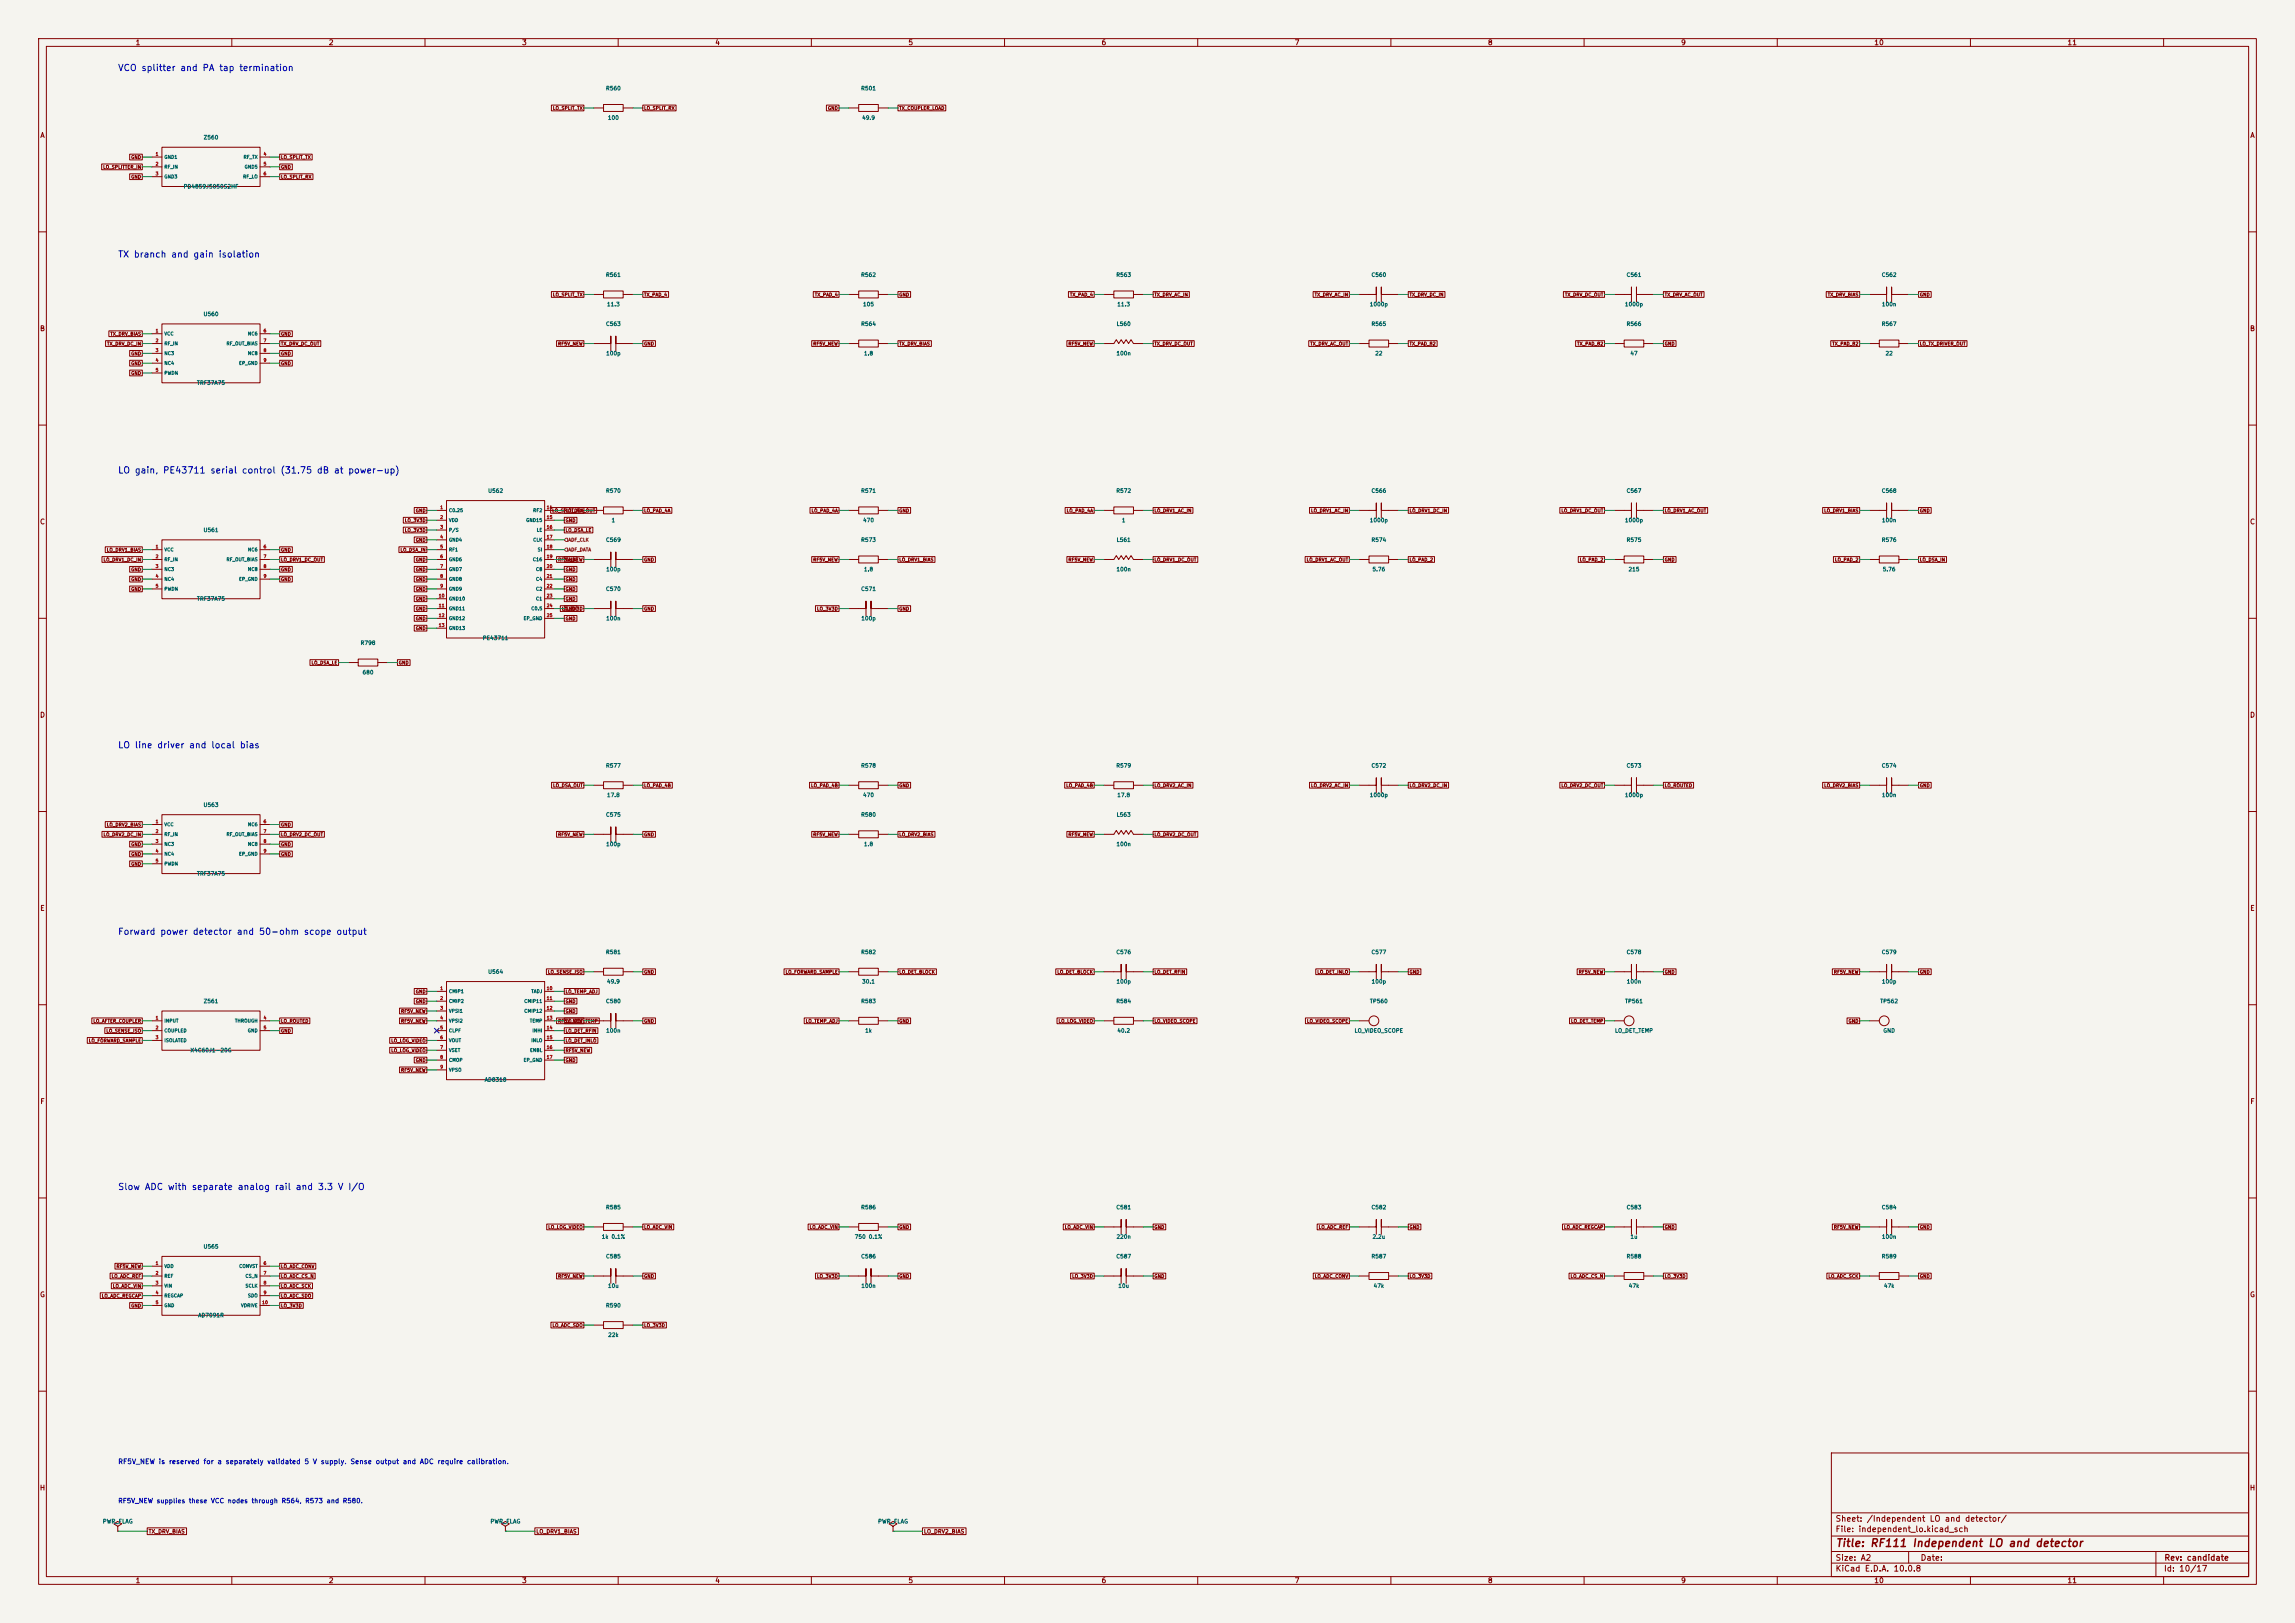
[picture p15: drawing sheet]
<svg xmlns="http://www.w3.org/2000/svg" width="594mm" height="420mm" viewBox="0 0 594 420" stroke-linecap="round" stroke-linejoin="round" font-family="sans-serif">
<defs><g id="words">
<text font-size="2" fill="#840000" x="475" y="400.8">Title: RF111 Independent LO and detector</text>
<g font-size="1.6" fill="#0000c2">
<text x="30.4" y="18.8">VCO splitter and PA tap termination</text>
<text x="30.4" y="67">TX branch and gain isolation</text>
<text x="30.4" y="122.9">LO gain, PE43711 serial control (31.75 dB at power-up)</text>
<text x="30.4" y="194">LO line driver and local bias</text>
<text x="30.4" y="242.3">Forward power detector and 50-ohm scope output</text>
<text x="30.4" y="308.3">Slow ADC with separate analog rail and 3.3 V I/O</text>
</g>
<g font-size="1.5" fill="#840000">
<text x="475" y="394.1">Sheet: /Independent LO and detector/</text>
<text x="475" y="396.8">File: independent_lo.kicad_sch</text>
<text x="475" y="407">KiCad E.D.A. 10.0.8</text>
<text x="475" y="404.2">Size: A2</text>
<text x="497" y="404.2">Date:</text>
<text x="560" y="407">Id: 10/17</text>
<text x="560.1" y="404.2">Rev: candidate</text>
</g>
<g font-size="1.3" fill="#840000">
<text x="35" y="12">1</text>
<text x="85" y="12">2</text>
<text x="135" y="12">3</text>
<text x="185" y="12">4</text>
<text x="235" y="12">5</text>
<text x="285" y="12">6</text>
<text x="335" y="12">7</text>
<text x="385" y="12">8</text>
<text x="435" y="12">9</text>
<text x="485" y="12">10</text>
<text x="535" y="12">11</text>
<text x="10.3" y="36">A</text>
<text x="582.3" y="36">A</text>
<text x="10.2" y="86">B</text>
<text x="582.2" y="86">B</text>
<text x="10.2" y="136">C</text>
<text x="582.2" y="136">C</text>
<text x="10.2" y="186">D</text>
<text x="582.2" y="186">D</text>
<text x="10.3" y="236">E</text>
<text x="582.3" y="236">E</text>
<text x="10.3" y="286">F</text>
<text x="582.3" y="286">F</text>
<text x="10.2" y="336">G</text>
<text x="582.2" y="336">G</text>
<text x="10.2" y="386">H</text>
<text x="582.2" y="386">H</text>
<text x="35" y="410">1</text>
<text x="85" y="410">2</text>
<text x="135" y="410">3</text>
<text x="185" y="410">4</text>
<text x="235" y="410">5</text>
<text x="285" y="410">6</text>
<text x="335" y="410">7</text>
<text x="385" y="410">8</text>
<text x="435" y="410">9</text>
<text x="485" y="410">10</text>
<text x="535" y="410">11</text>
</g>
<text font-size="1.3" fill="#0000c2" x="30.5" y="379.2">RF5V_NEW is reserved for a separately validated 5 V supply. Sense output and ADC require calibration.</text>
<text font-size="1.2" fill="#0000c2" x="30.5" y="389.3">RF5V_NEW supplies these VCC nodes through R564, R573 and R580.</text>
<g font-size="1.1" fill="#006464">
<text x="26.5" y="394.5">PWR_FLAG</text>
<text x="126.8" y="394.5">PWR_FLAG</text>
<text x="227.1" y="394.5">PWR_FLAG</text>
</g>
<g font-size="1" fill="#006464">
<text x="156.7" y="23.6">R560</text>
<text x="222.8" y="23.6">R501</text>
<text x="157.2" y="31.2">100</text>
<text x="223" y="31.2">49.9</text>
<text x="52.6" y="36.3">Z560</text>
<text x="47.4" y="49">PD4859J5050S2HF</text>
<text x="156.7" y="71.9">R561</text>
<text x="222.8" y="71.9">R562</text>
<text x="288.8" y="71.9">R563</text>
<text x="354.8" y="71.9">C560</text>
<text x="420.9" y="71.9">C561</text>
<text x="486.9" y="71.9">C562</text>
<text x="52.6" y="82">U560</text>
<text x="157" y="79.5">11.3</text>
<text x="223.3" y="79.5">105</text>
<text x="289.1" y="79.5">11.3</text>
<text x="354.4" y="79.5">1000p</text>
<text x="420.5" y="79.5">1000p</text>
<text x="487" y="79.5">100n</text>
<text x="156.7" y="84.6">C563</text>
<text x="222.8" y="84.6">R564</text>
<text x="288.9" y="84.6">L560</text>
<text x="354.8" y="84.6">R565</text>
<text x="420.9" y="84.6">R566</text>
<text x="486.9" y="84.6">R567</text>
<text x="156.8" y="92.2">100p</text>
<text x="223.5" y="92.2">1.8</text>
<text x="288.8" y="92.2">100n</text>
<text x="355.8" y="92.2">22</text>
<text x="421.9" y="92.2">47</text>
<text x="487.9" y="92.2">22</text>
<text x="50.9" y="99.8">TRF37A75</text>
<text x="126.2" y="127.8">U562</text>
<text x="156.7" y="127.8">R570</text>
<text x="222.8" y="127.8">R571</text>
<text x="288.8" y="127.8">R572</text>
<text x="354.8" y="127.8">C566</text>
<text x="420.9" y="127.8">C567</text>
<text x="486.9" y="127.8">C568</text>
<text x="52.6" y="137.9">U561</text>
<text x="158.2" y="135.4">1</text>
<text x="223.3" y="135.4">470</text>
<text x="290.3" y="135.4">1</text>
<text x="354.4" y="135.4">1000p</text>
<text x="420.5" y="135.4">1000p</text>
<text x="487" y="135.4">100n</text>
<text x="156.7" y="140.5">C569</text>
<text x="222.8" y="140.5">R573</text>
<text x="288.9" y="140.5">L561</text>
<text x="354.8" y="140.5">R574</text>
<text x="420.9" y="140.5">R575</text>
<text x="486.9" y="140.5">R576</text>
<text x="156.8" y="148.1">100p</text>
<text x="223.5" y="148.1">1.8</text>
<text x="288.8" y="148.1">100n</text>
<text x="355.1" y="148.1">5.76</text>
<text x="421.4" y="148.1">215</text>
<text x="487.2" y="148.1">5.76</text>
<text x="50.9" y="155.7">TRF37A75</text>
<text x="156.7" y="153.2">C570</text>
<text x="222.8" y="153.2">C571</text>
<text x="156.8" y="160.8">100n</text>
<text x="222.8" y="160.8">100p</text>
<text x="93.2" y="167.1">R798</text>
<text x="124.8" y="165.9">PE43711</text>
<text x="93.7" y="174.7">680</text>
<text x="156.7" y="198.9">R577</text>
<text x="222.8" y="198.9">R578</text>
<text x="288.8" y="198.9">R579</text>
<text x="354.8" y="198.9">C572</text>
<text x="420.9" y="198.9">C573</text>
<text x="486.9" y="198.9">C574</text>
<text x="52.6" y="209">U563</text>
<text x="157" y="206.5">17.8</text>
<text x="223.3" y="206.5">470</text>
<text x="289.1" y="206.5">17.8</text>
<text x="354.4" y="206.5">1000p</text>
<text x="420.5" y="206.5">1000p</text>
<text x="487" y="206.5">100n</text>
<text x="156.7" y="211.6">C575</text>
<text x="222.8" y="211.6">R580</text>
<text x="288.9" y="211.6">L563</text>
<text x="156.8" y="219.2">100p</text>
<text x="223.5" y="219.2">1.8</text>
<text x="288.8" y="219.2">100n</text>
<text x="50.9" y="226.8">TRF37A75</text>
<text x="156.7" y="247.1">R581</text>
<text x="222.8" y="247.1">R582</text>
<text x="288.8" y="247.1">C576</text>
<text x="354.8" y="247.1">C577</text>
<text x="420.9" y="247.1">C578</text>
<text x="486.9" y="247.1">C579</text>
<text x="126.2" y="252.2">U564</text>
<text x="157" y="254.8">49.9</text>
<text x="223" y="254.8">30.1</text>
<text x="288.8" y="254.8">100p</text>
<text x="354.9" y="254.8">100p</text>
<text x="420.9" y="254.8">100n</text>
<text x="487" y="254.8">100p</text>
<text x="52.6" y="259.8">Z561</text>
<text x="156.7" y="259.8">C580</text>
<text x="222.8" y="259.8">R583</text>
<text x="288.8" y="259.8">R584</text>
<text x="354.5" y="259.8">TP560</text>
<text x="420.5" y="259.8">TP561</text>
<text x="486.5" y="259.8">TP562</text>
<text x="156.8" y="267.5">100n</text>
<text x="223.8" y="267.5">1k</text>
<text x="289.1" y="267.5">40.2</text>
<text x="350.5" y="267.5">LO_VIDEO_SCOPE</text>
<text x="417.9" y="267.5">LO_DET_TEMP</text>
<text x="487.3" y="267.5">GND</text>
<text x="49.2" y="272.5">X4C60J1-20G</text>
<text x="125.3" y="280.2">AD8318</text>
<text x="156.7" y="313.2">R585</text>
<text x="222.8" y="313.2">R586</text>
<text x="288.8" y="313.2">C581</text>
<text x="354.8" y="313.2">C582</text>
<text x="420.9" y="313.2">C583</text>
<text x="486.9" y="313.2">C584</text>
<text x="52.6" y="323.3">U565</text>
<text x="155.6" y="320.8">1k 0.1%</text>
<text x="221.1" y="320.8">750 0.1%</text>
<text x="288.8" y="320.8">220n</text>
<text x="355.1" y="320.8">2.2u</text>
<text x="421.9" y="320.8">1u</text>
<text x="487" y="320.8">100n</text>
<text x="156.7" y="325.9">C585</text>
<text x="222.8" y="325.9">C586</text>
<text x="288.8" y="325.9">C587</text>
<text x="354.8" y="325.9">R587</text>
<text x="420.9" y="325.9">R588</text>
<text x="486.9" y="325.9">R589</text>
<text x="157.2" y="333.5">10u</text>
<text x="222.8" y="333.5">100n</text>
<text x="289.3" y="333.5">10u</text>
<text x="355.4" y="333.5">47k</text>
<text x="421.5" y="333.5">47k</text>
<text x="487.5" y="333.5">47k</text>
<text x="51.2" y="341.1">AD7091R</text>
<text x="156.7" y="338.6">R590</text>
<text x="157.3" y="346.2">22k</text>
</g>
<g font-size="1" fill="#840000">
<text x="38.4" y="397.1">TX_DRV_BIAS</text>
<text x="138.7" y="397.1">LO_DRV1_BIAS</text>
<text x="239" y="397.1">LO_DRV2_BIAS</text>
</g>
<g font-size=".9" fill="#840000">
<text x="143" y="28.6">LO_SPLIT_TX</text>
<text x="166.6" y="28.6">LO_SPLIT_RX</text>
<text x="214.2" y="28.6">GND</text>
<text x="232.6" y="28.6">TX_COUPLER_LOAD</text>
<text x="33.8" y="41.3">GND</text>
<text x="72.6" y="41.3">LO_SPLIT_TX</text>
<text x="26.6" y="43.9">LO_SPLITTER_IN</text>
<text x="33.8" y="46.4">GND</text>
<text x="72.6" y="43.9">GND</text>
<text x="72.6" y="46.4">LO_SPLIT_RX</text>
<text x="143" y="76.9">LO_SPLIT_TX</text>
<text x="166.6" y="76.9">TX_PAD_4</text>
<text x="210.8" y="76.9">TX_PAD_4</text>
<text x="232.6" y="76.9">GND</text>
<text x="276.8" y="76.9">TX_PAD_4</text>
<text x="298.7" y="76.9">TX_DRV_AC_IN</text>
<text x="340.1" y="76.9">TX_DRV_AC_IN</text>
<text x="364.7" y="76.9">TX_DRV_DC_IN</text>
<text x="404.9" y="76.9">TX_DRV_DC_OUT</text>
<text x="430.8" y="76.9">TX_DRV_AC_OUT</text>
<text x="473" y="76.9">TX_DRV_BIAS</text>
<text x="496.8" y="76.9">GND</text>
<text x="27.6" y="89.6">TX_DRV_DC_IN</text>
<text x="28.5" y="87.1">TX_DRV_BIAS</text>
<text x="72.6" y="87.1">GND</text>
<text x="72.6" y="89.6">TX_DRV_DC_OUT</text>
<text x="144.3" y="89.6">RF5V_NEW</text>
<text x="166.6" y="89.6">GND</text>
<text x="210.4" y="89.6">RF5V_NEW</text>
<text x="232.6" y="89.6">TX_DRV_BIAS</text>
<text x="276.4" y="89.6">RF5V_NEW</text>
<text x="298.7" y="89.6">TX_DRV_DC_OUT</text>
<text x="339" y="89.6">TX_DRV_AC_OUT</text>
<text x="364.7" y="89.6">TX_PAD_82</text>
<text x="408.1" y="89.6">TX_PAD_82</text>
<text x="430.8" y="89.6">GND</text>
<text x="474.1" y="89.6">TX_PAD_82</text>
<text x="496.8" y="89.6">LO_TX_DRIVER_OUT</text>
<text x="33.8" y="92.1">GND</text>
<text x="33.8" y="94.7">GND</text>
<text x="72.6" y="94.7">GND</text>
<text x="72.6" y="92.1">GND</text>
<text x="33.8" y="97.2">GND</text>
<text x="104.7" y="135.3">LO_3V3D</text>
<text x="104.7" y="137.9">LO_3V3D</text>
<text x="107.5" y="132.8">GND</text>
<text x="142.8" y="132.8">LO_SPLIT_RX</text>
<text x="146.3" y="132.8">LO_DSA_OUT</text>
<text x="146.3" y="135.3">GND</text>
<text x="146.3" y="137.9">LO_DSA_LE</text>
<text x="166.6" y="132.8">LO_PAD_4A</text>
<text x="209.9" y="132.8">LO_PAD_4A</text>
<text x="232.6" y="132.8">GND</text>
<text x="276" y="132.8">LO_PAD_4A</text>
<text x="298.7" y="132.8">LO_DRV1_AC_IN</text>
<text x="339.2" y="132.8">LO_DRV1_AC_IN</text>
<text x="364.7" y="132.8">LO_DRV1_DC_IN</text>
<text x="404" y="132.8">LO_DRV1_DC_OUT</text>
<text x="430.8" y="132.8">LO_DRV1_AC_OUT</text>
<text x="472" y="132.8">LO_DRV1_BIAS</text>
<text x="496.8" y="132.8">GND</text>
<text x="27.5" y="142.9">LO_DRV1_BIAS</text>
<text x="72.6" y="142.9">GND</text>
<text x="103.5" y="142.9">LO_DSA_IN</text>
<text x="107.5" y="140.4">GND</text>
<text x="26.7" y="145.5">LO_DRV1_DC_IN</text>
<text x="33.8" y="148">GND</text>
<text x="72.6" y="145.5">LO_DRV1_DC_OUT</text>
<text x="72.6" y="148">GND</text>
<text x="107.5" y="145.5">GND</text>
<text x="107.5" y="148">GND</text>
<text x="144.3" y="145.5">RF5V_NEW</text>
<text x="146.3" y="145.5">GND</text>
<text x="146.3" y="148">GND</text>
<text x="166.6" y="145.5">GND</text>
<text x="210.4" y="145.5">RF5V_NEW</text>
<text x="232.6" y="145.5">LO_DRV1_BIAS</text>
<text x="276.4" y="145.5">RF5V_NEW</text>
<text x="298.7" y="145.5">LO_DRV1_DC_OUT</text>
<text x="338.1" y="145.5">LO_DRV1_AC_OUT</text>
<text x="364.7" y="145.5">LO_PAD_2</text>
<text x="408.8" y="145.5">LO_PAD_2</text>
<text x="430.8" y="145.5">GND</text>
<text x="474.8" y="145.5">LO_PAD_2</text>
<text x="496.8" y="145.5">LO_DSA_IN</text>
<text x="33.8" y="150.6">GND</text>
<text x="33.8" y="153.1">GND</text>
<text x="72.6" y="150.6">GND</text>
<text x="107.5" y="150.6">GND</text>
<text x="107.5" y="153.1">GND</text>
<text x="107.5" y="155.6">GND</text>
<text x="146.3" y="150.6">GND</text>
<text x="146.3" y="153.1">GND</text>
<text x="146.3" y="155.6">GND</text>
<text x="107.5" y="158.2">GND</text>
<text x="107.5" y="160.7">GND</text>
<text x="145.3" y="158.2">LO_3V3D</text>
<text x="146.3" y="158.2">GND</text>
<text x="146.3" y="160.7">GND</text>
<text x="166.6" y="158.2">GND</text>
<text x="211.3" y="158.2">LO_3V3D</text>
<text x="232.6" y="158.2">GND</text>
<text x="107.5" y="163.3">GND</text>
<text x="80.5" y="172.2">LO_DSA_LE</text>
<text x="103.1" y="172.2">GND</text>
<text x="143" y="203.9">LO_DSA_OUT</text>
<text x="166.6" y="203.9">LO_PAD_4B</text>
<text x="209.8" y="203.9">LO_PAD_4B</text>
<text x="232.6" y="203.9">GND</text>
<text x="275.9" y="203.9">LO_PAD_4B</text>
<text x="298.7" y="203.9">LO_DRV2_AC_IN</text>
<text x="339.2" y="203.9">LO_DRV2_AC_IN</text>
<text x="364.7" y="203.9">LO_DRV2_DC_IN</text>
<text x="404" y="203.9">LO_DRV2_DC_OUT</text>
<text x="430.8" y="203.9">LO_ROUTED</text>
<text x="472" y="203.9">LO_DRV2_BIAS</text>
<text x="496.8" y="203.9">GND</text>
<text x="27.5" y="214.1">LO_DRV2_BIAS</text>
<text x="72.6" y="214.1">GND</text>
<text x="26.7" y="216.6">LO_DRV2_DC_IN</text>
<text x="33.8" y="219.1">GND</text>
<text x="33.8" y="221.7">GND</text>
<text x="72.6" y="216.6">LO_DRV2_DC_OUT</text>
<text x="72.6" y="219.1">GND</text>
<text x="72.6" y="221.7">GND</text>
<text x="144.3" y="216.6">RF5V_NEW</text>
<text x="166.6" y="216.6">GND</text>
<text x="210.4" y="216.6">RF5V_NEW</text>
<text x="232.6" y="216.6">LO_DRV2_BIAS</text>
<text x="276.4" y="216.6">RF5V_NEW</text>
<text x="298.7" y="216.6">LO_DRV2_DC_OUT</text>
<text x="33.8" y="224.2">GND</text>
<text x="107.5" y="257.2">GND</text>
<text x="141.7" y="252.2">LO_SENSE_ISO</text>
<text x="146.3" y="257.2">LO_TEMP_ADJ</text>
<text x="166.6" y="252.2">GND</text>
<text x="203.2" y="252.2">LO_FORWARD_SAMPLE</text>
<text x="232.6" y="252.2">LO_DET_BLOCK</text>
<text x="273.5" y="252.2">LO_DET_BLOCK</text>
<text x="298.7" y="252.2">LO_DET_RFIN</text>
<text x="340.8" y="252.2">LO_DET_INLO</text>
<text x="364.7" y="252.2">GND</text>
<text x="408.5" y="252.2">RF5V_NEW</text>
<text x="430.8" y="252.2">GND</text>
<text x="474.5" y="252.2">RF5V_NEW</text>
<text x="496.8" y="252.2">GND</text>
<text x="103.7" y="262.3">RF5V_NEW</text>
<text x="107.5" y="259.8">GND</text>
<text x="146.3" y="259.8">GND</text>
<text x="146.3" y="262.3">GND</text>
<text x="22.9" y="269.9">LO_FORWARD_SAMPLE</text>
<text x="24" y="264.9">LO_AFTER_COUPLER</text>
<text x="27.4" y="267.4">LO_SENSE_ISO</text>
<text x="72.6" y="264.9">LO_ROUTED</text>
<text x="72.6" y="267.4">GND</text>
<text x="101.1" y="269.9">LO_LOG_VIDEO</text>
<text x="103.7" y="264.9">RF5V_NEW</text>
<text x="144.3" y="264.9">RF5V_NEW</text>
<text x="146.3" y="264.9">LO_DET_TEMP</text>
<text x="146.3" y="267.4">LO_DET_RFIN</text>
<text x="146.3" y="269.9">LO_DET_INLO</text>
<text x="166.6" y="264.9">GND</text>
<text x="208.4" y="264.9">LO_TEMP_ADJ</text>
<text x="232.6" y="264.9">GND</text>
<text x="273.9" y="264.9">LO_LOG_VIDEO</text>
<text x="298.7" y="264.9">LO_VIDEO_SCOPE</text>
<text x="338.2" y="264.9">LO_VIDEO_SCOPE</text>
<text x="406.5" y="264.9">LO_DET_TEMP</text>
<text x="478.3" y="264.9">GND</text>
<text x="101.1" y="272.5">LO_LOG_VIDEO</text>
<text x="107.5" y="275">GND</text>
<text x="146.3" y="272.5">RF5V_NEW</text>
<text x="146.3" y="275">GND</text>
<text x="103.7" y="277.6">RF5V_NEW</text>
<text x="141.8" y="318.2">LO_LOG_VIDEO</text>
<text x="166.6" y="318.2">LO_ADC_VIN</text>
<text x="209.4" y="318.2">LO_ADC_VIN</text>
<text x="232.6" y="318.2">GND</text>
<text x="275.5" y="318.2">LO_ADC_VIN</text>
<text x="298.7" y="318.2">GND</text>
<text x="341.2" y="318.2">LO_ADC_REF</text>
<text x="364.7" y="318.2">GND</text>
<text x="404.7" y="318.2">LO_ADC_REGCAP</text>
<text x="430.8" y="318.2">GND</text>
<text x="474.5" y="318.2">RF5V_NEW</text>
<text x="496.8" y="318.2">GND</text>
<text x="30" y="328.4">RF5V_NEW</text>
<text x="72.6" y="328.4">LO_ADC_CONV</text>
<text x="26.2" y="336">LO_ADC_REGCAP</text>
<text x="28.8" y="330.9">LO_ADC_REF</text>
<text x="29.1" y="333.4">LO_ADC_VIN</text>
<text x="72.6" y="330.9">LO_ADC_CS_N</text>
<text x="72.6" y="333.4">LO_ADC_SCK</text>
<text x="72.6" y="336">LO_ADC_SDO</text>
<text x="144.3" y="330.9">RF5V_NEW</text>
<text x="166.6" y="330.9">GND</text>
<text x="211.3" y="330.9">LO_3V3D</text>
<text x="232.6" y="330.9">GND</text>
<text x="277.4" y="330.9">LO_3V3D</text>
<text x="298.7" y="330.9">GND</text>
<text x="340.2" y="330.9">LO_ADC_CONV</text>
<text x="364.7" y="330.9">LO_3V3D</text>
<text x="406.4" y="330.9">LO_ADC_CS_N</text>
<text x="430.8" y="330.9">LO_3V3D</text>
<text x="473.1" y="330.9">LO_ADC_SCK</text>
<text x="496.8" y="330.9">GND</text>
<text x="33.8" y="338.5">GND</text>
<text x="72.6" y="338.5">LO_3V3D</text>
<text x="142.9" y="343.6">LO_ADC_SDO</text>
<text x="166.6" y="343.6">LO_3V3D</text>
</g>
<g font-size=".9" fill="#006464">
<text x="42.4" y="41.3">GND1</text>
<text x="62.9" y="41.3">RF_TX</text>
<text x="42.4" y="43.8">RF_IN</text>
<text x="42.4" y="46.4">GND3</text>
<text x="62.8" y="46.4">RF_LO</text>
<text x="63.2" y="43.8">GND5</text>
<text x="42.4" y="87">VCC</text>
<text x="42.4" y="89.5">RF_IN</text>
<text x="58.5" y="89.5">RF_OUT_BIAS</text>
<text x="64.1" y="87">NC6</text>
<text x="42.4" y="92.1">NC3</text>
<text x="42.4" y="94.6">NC4</text>
<text x="61.8" y="94.6">EP_GND</text>
<text x="64.1" y="92.1">NC8</text>
<text x="42.4" y="97.2">PWDN</text>
<text x="116.1" y="132.7">C0.25</text>
<text x="116.1" y="135.3">VDD</text>
<text x="116.1" y="137.8">P/S</text>
<text x="136.1" y="135.3">GND15</text>
<text x="137.9" y="132.7">RF2</text>
<text x="138.8" y="137.8">LE</text>
<text x="42.4" y="142.9">VCC</text>
<text x="64.1" y="142.9">NC6</text>
<text x="116.1" y="140.3">GND4</text>
<text x="116.1" y="142.9">RF1</text>
<text x="137.9" y="140.3">CLK</text>
<text x="139.1" y="142.9">SI</text>
<text x="42.4" y="145.4">RF_IN</text>
<text x="42.4" y="148">NC3</text>
<text x="58.5" y="145.4">RF_OUT_BIAS</text>
<text x="64.1" y="148">NC8</text>
<text x="116.1" y="145.4">GND6</text>
<text x="116.1" y="148">GND7</text>
<text x="137.8" y="145.4">C16</text>
<text x="138.6" y="148">C8</text>
<text x="42.4" y="150.5">NC4</text>
<text x="42.4" y="153">PWDN</text>
<text x="61.8" y="150.5">EP_GND</text>
<text x="116.1" y="150.5">GND8</text>
<text x="116.1" y="153">GND9</text>
<text x="116.1" y="155.6">GND10</text>
<text x="138.6" y="150.5">C4</text>
<text x="138.6" y="153">C2</text>
<text x="138.6" y="155.6">C1</text>
<text x="116.1" y="158.1">GND11</text>
<text x="116.1" y="160.7">GND12</text>
<text x="135.4" y="160.7">EP_GND</text>
<text x="137.4" y="158.1">C0.5</text>
<text x="116.1" y="163.2">GND13</text>
<text x="42.4" y="214">VCC</text>
<text x="64.1" y="214">NC6</text>
<text x="42.4" y="216.5">RF_IN</text>
<text x="42.4" y="219.1">NC3</text>
<text x="42.4" y="221.6">NC4</text>
<text x="58.5" y="216.5">RF_OUT_BIAS</text>
<text x="61.8" y="221.6">EP_GND</text>
<text x="64.1" y="219.1">NC8</text>
<text x="42.4" y="224.2">PWDN</text>
<text x="116.1" y="257.2">CMIP1</text>
<text x="137.4" y="257.2">TADJ</text>
<text x="116.1" y="259.7">CMIP2</text>
<text x="116.1" y="262.3">VPSI1</text>
<text x="135.6" y="259.7">CMIP11</text>
<text x="135.6" y="262.3">CMIP12</text>
<text x="42.4" y="264.8">INPUT</text>
<text x="42.4" y="267.3">COUPLED</text>
<text x="42.4" y="269.9">ISOLATED</text>
<text x="60.7" y="264.8">THROUGH</text>
<text x="64" y="267.3">GND</text>
<text x="116.1" y="264.8">VPSI2</text>
<text x="116.1" y="267.3">CLPF</text>
<text x="116.1" y="269.9">VOUT</text>
<text x="137" y="264.8">TEMP</text>
<text x="137.4" y="269.9">INLO</text>
<text x="137.7" y="267.3">INHI</text>
<text x="116.1" y="272.4">VSET</text>
<text x="116.1" y="275">CMOP</text>
<text x="135.4" y="275">EP_GND</text>
<text x="137.1" y="272.4">ENBL</text>
<text x="116.1" y="277.5">VPSO</text>
<text x="42.4" y="328.3">VDD</text>
<text x="61.8" y="328.3">CONVST</text>
<text x="42.4" y="330.8">REF</text>
<text x="42.4" y="333.4">VIN</text>
<text x="42.4" y="335.9">REGCAP</text>
<text x="63.4" y="330.8">CS_N</text>
<text x="63.4" y="333.4">SCLK</text>
<text x="64.1" y="335.9">SDO</text>
<text x="42.4" y="338.5">GND</text>
<text x="62.3" y="338.5">VDRIVE</text>
</g>
<g font-size=".9" fill="#725600">
<text x="147" y="140.3">ADF_CLK</text>
<text x="147" y="142.9">ADF_DATA</text>
</g>
<g font-size=".8" fill="#a90000">
<text x="40.2" y="40.5">1</text>
<text x="68.1" y="40.5">4</text>
<text x="40.2" y="43">2</text>
<text x="40.2" y="45.6">3</text>
<text x="68.1" y="43">5</text>
<text x="68.1" y="45.6">6</text>
<text x="40.2" y="86.2">1</text>
<text x="40.2" y="88.7">2</text>
<text x="68.1" y="86.2">6</text>
<text x="68.1" y="88.7">7</text>
<text x="40.2" y="91.3">3</text>
<text x="40.2" y="93.8">4</text>
<text x="68.1" y="91.3">8</text>
<text x="68.1" y="93.8">9</text>
<text x="40.2" y="96.4">5</text>
<text x="113.8" y="131.9">1</text>
<text x="141.4" y="131.9">14</text>
<text x="113.8" y="134.5">2</text>
<text x="113.8" y="137">3</text>
<text x="141.4" y="134.5">15</text>
<text x="141.4" y="137">16</text>
<text x="40.2" y="142.1">1</text>
<text x="68.1" y="142.1">6</text>
<text x="113.8" y="139.5">4</text>
<text x="113.8" y="142.1">5</text>
<text x="141.4" y="139.5">17</text>
<text x="141.4" y="142.1">18</text>
<text x="40.2" y="144.6">2</text>
<text x="40.2" y="147.2">3</text>
<text x="40.2" y="149.7">4</text>
<text x="68.1" y="144.6">7</text>
<text x="68.1" y="147.2">8</text>
<text x="68.1" y="149.7">9</text>
<text x="113.8" y="144.6">6</text>
<text x="113.8" y="147.2">7</text>
<text x="113.8" y="149.7">8</text>
<text x="141.4" y="144.6">19</text>
<text x="141.4" y="147.2">20</text>
<text x="141.4" y="149.7">21</text>
<text x="40.2" y="152.2">5</text>
<text x="113.5" y="154.8">10</text>
<text x="113.8" y="152.2">9</text>
<text x="141.4" y="152.2">22</text>
<text x="141.4" y="154.8">23</text>
<text x="113.5" y="157.3">11</text>
<text x="113.5" y="159.9">12</text>
<text x="141.4" y="157.3">24</text>
<text x="141.4" y="159.9">25</text>
<text x="113.5" y="162.4">13</text>
<text x="40.2" y="213.2">1</text>
<text x="40.2" y="215.7">2</text>
<text x="68.1" y="213.2">6</text>
<text x="68.1" y="215.7">7</text>
<text x="40.2" y="218.3">3</text>
<text x="40.2" y="220.8">4</text>
<text x="68.1" y="218.3">8</text>
<text x="68.1" y="220.8">9</text>
<text x="40.2" y="223.4">5</text>
<text x="113.8" y="256.4">1</text>
<text x="141.4" y="256.4">10</text>
<text x="40.2" y="264">1</text>
<text x="68.1" y="264">4</text>
<text x="113.8" y="258.9">2</text>
<text x="113.8" y="261.5">3</text>
<text x="113.8" y="264">4</text>
<text x="141.4" y="258.9">11</text>
<text x="141.4" y="261.5">12</text>
<text x="141.4" y="264">13</text>
<text x="40.2" y="266.5">2</text>
<text x="40.2" y="269.1">3</text>
<text x="68.1" y="266.5">5</text>
<text x="113.8" y="266.5">5</text>
<text x="113.8" y="269.1">6</text>
<text x="141.4" y="266.5">14</text>
<text x="141.4" y="269.1">15</text>
<text x="113.8" y="271.6">7</text>
<text x="113.8" y="274.2">8</text>
<text x="141.4" y="271.6">16</text>
<text x="141.4" y="274.2">17</text>
<text x="113.8" y="276.7">9</text>
<text x="40.2" y="327.5">1</text>
<text x="68.1" y="327.5">6</text>
<text x="40.2" y="330">2</text>
<text x="40.2" y="332.6">3</text>
<text x="40.2" y="335.1">4</text>
<text x="68.1" y="330">7</text>
<text x="68.1" y="332.6">8</text>
<text x="68.1" y="335.1">9</text>
<text x="40.2" y="337.7">5</text>
<text x="67.7" y="337.7">10</text>
</g>
</g></defs>
<path d="M0 0h594v420h-594z" fill="#f5f4ef" stroke="#f5f4ef" stroke-width=".26"/>
<g fill="none" stroke="#840000" stroke-width=".26">
<path d="M10 10h574v400h-574zM12 12h570v396h-570zM60 10v2M110 10v2M160 10v2M210 10v2M260 10v2M310 10v2M360 10v2M410 10v2M460 10v2M510 10v2"/>
<path d="M560 10v2M33.6 39.9h3.2v1.5h-3.2zM41.9 38.1h25.4v10.2h-25.4zM72.4 39.9h8.4v1.5h-8.4zM142.7 27.2h8.4v1.5h-8.4zM153.7 27.9h2.5M156.2 27h5.1v1.8h-5.1zM161.3 27.9h2.5M166.4 27.2h8.6v1.5h-8.6zM213.9 27.2h3.3v1.5h-3.3zM219.7 27.9h2.5M222.2 27h5.1v1.8h-5.1z"/>
<path d="M227.3 27.9h2.6M232.4 27.2h12.4v1.5h-12.4zM26.3 42.4h10.5v1.5h-10.5zM33.6 45h3.2v1.5h-3.2zM39.4 40.6h2.5M39.4 43.2h2.5M39.4 45.7h2.5M67.3 40.6h2.5M67.3 43.2h2.5M67.3 45.7h2.5M72.4 42.4h3.3v1.5h-3.3zM72.4 45h8.6v1.5h-8.6z"/>
<path d="M10 60h2M142.7 75.5h8.4v1.4h-8.4zM153.7 76.2h2.5M156.2 75.3h5.1v1.8h-5.1zM161.3 76.2h2.5M166.4 75.5h6.6v1.4h-6.6zM210.5 75.5h6.7v1.4h-6.7zM219.7 76.2h2.5M222.2 75.3h5.1v1.8h-5.1zM227.3 76.2h2.6M232.4 75.5h3.3v1.4h-3.3zM276.5 75.5h6.7v1.4h-6.7z"/>
<path d="M285.7 76.2h2.6M288.3 75.3h5.1v1.8h-5.1zM293.4 76.2h2.5M298.4 75.5h9.4v1.4h-9.4zM339.9 75.5h9.3v1.4h-9.3zM351.8 76.2h4.4v-1.9v3.8M361.9 76.2h-4.4v-1.9v3.8M364.5 75.5h9.5v1.4h-9.5zM404.7 75.5h10.6v1.4h-10.6zM417.8 76.2h4.5v-1.9v3.8M428 76.2h-4.4v-1.9v3.8M430.5 75.5h10.5v1.4h-10.5z"/>
<path d="M472.7 75.5h8.6v1.4h-8.6zM483.9 76.2h4.4v-1.9v3.8M494 76.2h-4.4v-1.9v3.8M496.6 75.5h3.2v1.4h-3.2zM582 60h2M27.3 88.2h9.5v1.4h-9.5zM28.2 85.6h8.6v1.5h-8.6zM33.6 95.8h3.2v1.5h-3.2zM33.6 90.7h3.2v1.5h-3.2zM33.6 93.2h3.2v1.5h-3.2zM39.4 88.9h2.5M39.4 86.4h2.5"/>
<path d="M39.4 91.4h2.5M39.4 94h2.5M39.4 96.5h2.5M41.9 83.8h25.4v15.3h-25.4zM67.3 88.9h2.5M67.3 86.4h2.5M67.3 91.4h2.5M67.3 94h2.5M72.4 93.2h3.3v1.5h-3.3zM72.4 85.6h3.3v1.5h-3.3zM72.4 88.2h10.6v1.4h-10.6zM72.4 90.7h3.3v1.5h-3.3z"/>
<path d="M144.1 88.2h7v1.4h-7zM153.7 88.9h4.4v-1.9v3.8M163.8 88.9h-4.4v-1.9v3.8M166.4 88.2h3.2v1.4h-3.2zM210.1 88.2h7.1v1.4h-7.1zM219.7 88.9h2.5M222.2 88h5.1v1.8h-5.1zM227.3 88.9h2.6M232.4 88.2h8.7v1.4h-8.7zM276.1 88.2h7.1v1.4h-7.1zM285.7 88.9h2.6l.6-1 .7 1 .6-1 .6 1 .7-1 .6 1 .6-1 .7 1h2.5M298.4 88.2h10.7v1.4h-10.7z"/>
<path d="M338.7 88.2h10.5v1.4h-10.5zM351.8 88.9h2.5M354.3 88h5.1v1.8h-5.1zM359.4 88.9h2.5M364.5 88.2h7.5v1.4h-7.5zM407.8 88.2h7.5v1.4h-7.5zM417.8 88.9h2.6M420.4 88h5v1.8h-5zM425.4 88.9h2.6M430.5 88.2h3.3v1.4h-3.3zM473.8 88.2h7.5v1.4h-7.5zM483.9 88.9h2.5"/>
<path d="M486.4 88h5.1v1.8h-5.1zM491.5 88.9h2.5M496.6 88.2h12.5v1.4h-12.5zM10 110h2M582 110h2M41.9 139.7h25.4v15.2h-25.4zM104.4 133.9h6.1v1.5h-6.1zM104.4 136.4h6.1v1.5h-6.1zM107.2 131.3h3.3v1.5h-3.3zM107.2 139h3.3v1.4h-3.3zM113 132.1h2.6M113 134.6h2.6"/>
<path d="M113 137.2h2.6M113 139.7h2.6M115.6 129.5h25.4v35.6h-25.4zM141 132.1h2.5M141 134.6h2.5M141 137.2h2.5M141 139.7h2.5M142.5 131.3h8.6v1.5h-8.6zM146 131.3h8.4v1.5h-8.4zM146 133.9h3.3v1.5h-3.3zM146 136.4h7.4v1.5h-7.4zM153.7 132.1h2.5"/>
<path d="M156.2 131.2h5.1v1.8h-5.1zM161.3 132.1h2.5M166.4 131.3h7.5v1.5h-7.5zM209.6 131.3h7.6v1.5h-7.6zM219.7 132.1h2.5M222.2 131.2h5.1v1.8h-5.1zM227.3 132.1h2.6M232.4 131.3h3.3v1.5h-3.3zM275.7 131.3h7.5v1.5h-7.5zM285.7 132.1h2.6M288.3 131.2h5.1v1.8h-5.1zM293.4 132.1h2.5"/>
<path d="M298.4 131.3h10.4v1.5h-10.4zM338.9 131.3h10.3v1.5h-10.3zM351.8 132.1h4.4v-1.9v3.8M361.9 132.1h-4.4v-1.9v3.8M364.5 131.3h10.4v1.5h-10.4zM403.7 131.3h11.6v1.5h-11.6zM417.8 132.1h4.5v-1.9v3.8M428 132.1h-4.4v-1.9v3.8M430.5 131.3h11.5v1.5h-11.5zM471.7 131.3h9.6v1.5h-9.6zM483.9 132.1h4.4v-1.9v3.8M494 132.1h-4.4v-1.9v3.8"/>
<path d="M496.6 131.3h3.2v1.5h-3.2zM26.4 144h10.4v1.5h-10.4zM27.2 141.5h9.6v1.5h-9.6zM33.6 146.6h3.2v1.5h-3.2zM33.6 149.1h3.2v1.5h-3.2zM33.6 151.7h3.2v1.4h-3.2zM39.4 144.8h2.5M39.4 142.2h2.5M39.4 147.3h2.5M39.4 149.9h2.5M39.4 152.4h2.5M67.3 144.8h2.5"/>
<path d="M67.3 142.2h2.5M67.3 147.3h2.5M67.3 149.9h2.5M72.4 141.5h3.3v1.5h-3.3zM72.4 144h11.6v1.5h-11.6zM72.4 146.6h3.3v1.5h-3.3zM72.4 149.1h3.3v1.5h-3.3zM103.3 141.5h7.2v1.5h-7.2zM107.2 144h3.3v1.5h-3.3zM107.2 146.6h3.3v1.5h-3.3zM107.2 149.1h3.3v1.5h-3.3zM107.2 151.7h3.3v1.4h-3.3z"/>
<path d="M107.2 154.2h3.3v1.5h-3.3zM107.2 156.7h3.3v1.5h-3.3zM107.2 159.3h3.3v1.5h-3.3zM113 144.8h2.6M113 157.5h2.6M113 142.2h2.6M113 147.3h2.6M113 149.9h2.6M113 152.4h2.6M113 154.9h2.6M141 144.8h2.5M141 157.5h2.5"/>
<path d="M141 142.2h2.5M141 147.3h2.5M141 149.9h2.5M141 152.4h2.5M141 154.9h2.5M144.1 144h7v1.5h-7zM145 156.7h6.1v1.5h-6.1zM146 144h3.3v1.5h-3.3zM146 146.6h3.3v1.5h-3.3zM146 149.1h3.3v1.5h-3.3zM146 151.7h3.3v1.4h-3.3zM146 154.2h3.3v1.5h-3.3z"/>
<path d="M146 156.7h3.3v1.5h-3.3zM146 159.3h3.3v1.5h-3.3zM153.7 144.8h4.4v-1.9v3.8M153.7 157.5h4.4v-1.9v3.8M163.8 144.8h-4.4v-1.9v3.8M163.8 157.5h-4.4v-1.9v3.8M166.4 144h3.2v1.5h-3.2zM166.4 156.7h3.2v1.5h-3.2zM210.1 144h7.1v1.5h-7.1zM211.1 156.7h6.1v1.5h-6.1zM219.7 157.5h4.4v-1.9v3.8M219.7 144.8h2.5"/>
<path d="M222.2 143.9h5.1v1.8h-5.1zM227.3 144.8h2.6M229.9 157.5h-4.5v-1.9v3.8M232.4 156.7h3.3v1.5h-3.3zM232.4 144h9.6v1.5h-9.6zM276.1 144h7.1v1.5h-7.1zM285.7 144.8h2.6l.6-1 .7 1 .6-1 .6 1 .7-1 .6 1 .6-1 .7 1h2.5M298.4 144h11.6v1.5h-11.6zM337.8 144h11.4v1.5h-11.4zM351.8 144.8h2.5M354.3 143.9h5.1v1.8h-5.1zM359.4 144.8h2.5"/>
<path d="M364.5 144h6.8v1.5h-6.8zM408.5 144h6.8v1.5h-6.8zM417.8 144.8h2.6M420.4 143.9h5v1.8h-5zM425.4 144.8h2.6M430.5 144h3.3v1.5h-3.3zM474.5 144h6.8v1.5h-6.8zM483.9 144.8h2.5M486.4 143.9h5.1v1.8h-5.1zM491.5 144.8h2.5M496.6 144h7.2v1.5h-7.2zM10 160h2"/>
<path d="M80.2 170.7h7.4v1.5h-7.4zM90.2 171.5h2.5M92.7 170.6h5.1v1.8h-5.1zM97.8 171.5h2.5M102.9 170.7h3.2v1.5h-3.2zM107.2 161.8h3.3v1.5h-3.3zM113 160h2.6M113 162.6h2.6M141 160h2.5M582 160h2M10 210h2M26.4 215.2h10.4v1.4h-10.4z"/>
<path d="M27.2 212.6h9.6v1.5h-9.6zM33.6 217.7h3.2v1.5h-3.2zM39.4 215.9h2.5M39.4 213.4h2.5M39.4 218.4h2.5M41.9 210.8h25.4v15.3h-25.4zM67.3 215.9h2.5M67.3 213.4h2.5M67.3 218.4h2.5M72.4 212.6h3.3v1.5h-3.3zM72.4 215.2h11.6v1.4h-11.6zM72.4 217.7h3.3v1.5h-3.3z"/>
<path d="M142.8 202.5h8.3v1.4h-8.3zM144.1 215.2h7v1.4h-7zM153.7 215.9h4.4v-1.9v3.8M153.7 203.2h2.5M156.2 202.3h5.1v1.8h-5.1zM161.3 203.2h2.5M163.8 215.9h-4.4v-1.9v3.8M166.4 202.5h7.6v1.4h-7.6zM166.4 215.2h3.2v1.4h-3.2zM209.5 202.5h7.7v1.4h-7.7zM210.1 215.2h7.1v1.4h-7.1zM219.7 203.2h2.5"/>
<path d="M219.7 215.9h2.5M222.2 202.3h5.1v1.8h-5.1zM222.2 215h5.1v1.8h-5.1zM227.3 203.2h2.6M227.3 215.9h2.6M232.4 202.5h3.3v1.4h-3.3zM232.4 215.2h9.6v1.4h-9.6zM275.6 202.5h7.6v1.4h-7.6zM276.1 215.2h7.1v1.4h-7.1zM285.7 215.9h2.6l.6-1 .7 1 .6-1 .6 1 .7-1 .6 1 .6-1 .7 1h2.5M285.7 203.2h2.6M288.3 202.3h5.1v1.8h-5.1z"/>
<path d="M293.4 203.2h2.5M298.4 202.5h10.4v1.4h-10.4zM298.4 215.2h11.6v1.4h-11.6zM338.9 202.5h10.3v1.4h-10.3zM351.8 203.2h4.4v-1.9v3.8M361.9 203.2h-4.4v-1.9v3.8M364.5 202.5h10.4v1.4h-10.4zM403.7 202.5h11.6v1.4h-11.6zM417.8 203.2h4.5v-1.9v3.8M428 203.2h-4.4v-1.9v3.8M430.5 202.5h7.8v1.4h-7.8zM471.7 202.5h9.6v1.4h-9.6z"/>
<path d="M483.9 203.2h4.4v-1.9v3.8M494 203.2h-4.4v-1.9v3.8M496.6 202.5h3.2v1.4h-3.2zM582 210h2M33.6 220.2h3.2v1.5h-3.2zM33.6 222.8h3.2v1.5h-3.2zM39.4 221h2.5M39.4 223.5h2.5M67.3 221h2.5M72.4 220.2h3.3v1.5h-3.3zM107.2 255.8h3.3v1.5h-3.3zM107.2 258.3h3.3v1.5h-3.3z"/>
<path d="M113 256.5h2.6M113 259.1h2.6M115.6 254h25.4v25.4h-25.4zM141 256.5h2.5M141 259.1h2.5M141.4 250.7h9.7v1.5h-9.7zM146 258.3h3.3v1.5h-3.3zM146 255.8h9.1v1.5h-9.1zM153.7 251.5h2.5M156.2 250.6h5.1v1.8h-5.1zM161.3 251.5h2.5M166.4 250.7h3.2v1.5h-3.2z"/>
<path d="M202.9 250.7h14.3v1.5h-14.3zM219.7 251.5h2.5M222.2 250.6h5.1v1.8h-5.1zM227.3 251.5h2.6M232.4 250.7h10v1.5h-10zM273.3 250.7h9.9v1.5h-9.9zM285.7 251.5h4.5v-1.9v3.8M295.9 251.5h-4.4v-1.9v3.8M298.4 250.7h8.7v1.5h-8.7zM340.6 250.7h8.6v1.5h-8.6zM351.8 251.5h4.4v-1.9v3.8M361.9 251.5h-4.4v-1.9v3.8"/>
<path d="M364.5 250.7h3.3v1.5h-3.3zM408.2 250.7h7.1v1.5h-7.1zM417.8 251.5h4.5v-1.9v3.8M428 251.5h-4.4v-1.9v3.8M430.5 250.7h3.3v1.5h-3.3zM474.3 250.7h7v1.5h-7zM483.9 251.5h4.4v-1.9v3.8M494 251.5h-4.4v-1.9v3.8M496.6 250.7h3.2v1.5h-3.2zM10 260h2M22.6 268.5h14.2v1.5h-14.2zM23.8 263.4h13v1.5h-13z"/>
<path d="M27.1 266h9.7v1.4h-9.7zM39.4 264.2h2.5M39.4 266.7h2.5M39.4 269.2h2.5M41.9 261.6h25.4v10.2h-25.4zM67.3 264.2h2.5M67.3 266.7h2.5M72.4 263.4h7.8v1.5h-7.8zM72.4 266h3.3v1.4h-3.3zM100.9 268.5h9.6v1.5h-9.6zM100.9 271h9.6v1.5h-9.6zM103.4 260.9h7.1v1.5h-7.1z"/>
<path d="M103.4 263.4h7.1v1.5h-7.1zM103.4 276.1h7.1v1.5h-7.1zM107.2 273.6h3.3v1.5h-3.3zM113 264.2h2.6M113 266.7h2.6M113 269.2h2.6M113 261.6h2.6M113 271.8h2.6M113 274.3h2.6M113 276.9h2.6M141 264.2h2.5M141 266.7h2.5"/>
<path d="M141 269.2h2.5M141 261.6h2.5M141 271.8h2.5M141 274.3h2.5M144.1 263.4h7v1.5h-7zM146 260.9h3.3v1.5h-3.3zM146 263.4h9.1v1.5h-9.1zM146 266h8.7v1.4h-8.7zM146 268.5h8.7v1.5h-8.7zM146 271h7.1v1.5h-7.1zM146 273.6h3.3v1.5h-3.3zM153.7 264.2h4.4v-1.9v3.8"/>
<path d="M163.8 264.2h-4.4v-1.9v3.8M166.4 263.4h3.2v1.5h-3.2zM208.2 263.4h9v1.5h-9zM219.7 264.2h2.5M222.2 263.3h5.1v1.8h-5.1zM227.3 264.2h2.6M232.4 263.4h3.3v1.5h-3.3zM273.6 263.4h9.6v1.5h-9.6zM285.7 264.2h2.6M288.3 263.3h5.1v1.8h-5.1zM293.4 264.2h2.5M298.4 263.4h11.4v1.5h-11.4z"/>
<path d="M337.9 263.4h11.3v1.5h-11.3zM351.8 264.2h2.5M406.2 263.4h9.1v1.5h-9.1zM417.8 264.2h2.6M478.1 263.4h3.2v1.5h-3.2zM483.9 264.2h2.5M582 260h2M10 310h2M141.5 316.8h9.6v1.4h-9.6zM153.7 317.5h2.5M156.2 316.6h5.1v1.8h-5.1zM161.3 317.5h2.5"/>
<path d="M166.4 316.8h8v1.4h-8zM209.2 316.8h8v1.4h-8zM219.7 317.5h2.5M222.2 316.6h5.1v1.8h-5.1zM227.3 317.5h2.6M232.4 316.8h3.3v1.4h-3.3zM275.2 316.8h8v1.4h-8zM285.7 317.5h4.5v-1.9v3.8M295.9 317.5h-4.4v-1.9v3.8M298.4 316.8h3.3v1.4h-3.3zM340.9 316.8h8.3v1.4h-8.3zM351.8 317.5h4.4v-1.9v3.8"/>
<path d="M361.9 317.5h-4.4v-1.9v3.8M364.5 316.8h3.3v1.4h-3.3zM404.4 316.8h10.9v1.4h-10.9zM417.8 317.5h4.5v-1.9v3.8M428 317.5h-4.4v-1.9v3.8M430.5 316.8h3.3v1.4h-3.3zM474.3 316.8h7v1.4h-7zM483.9 317.5h4.4v-1.9v3.8M494 317.5h-4.4v-1.9v3.8M496.6 316.8h3.2v1.4h-3.2zM582 310h2M25.9 334.5h10.9v1.5h-10.9z"/>
<path d="M28.5 329.5h8.3v1.4h-8.3zM28.8 332h8v1.5h-8zM29.8 326.9h7v1.5h-7zM33.6 337.1h3.2v1.5h-3.2zM39.4 330.2h2.5M39.4 327.7h2.5M39.4 332.7h2.5M39.4 335.3h2.5M39.4 337.8h2.5M41.9 325.1h25.4v15.3h-25.4zM67.3 330.2h2.5M67.3 327.7h2.5"/>
<path d="M67.3 332.7h2.5M67.3 335.3h2.5M67.3 337.8h2.5M72.4 326.9h9.3v1.5h-9.3zM72.4 329.5h9.2v1.4h-9.2zM72.4 332h8.5v1.5h-8.5zM72.4 334.5h8.5v1.5h-8.5zM72.4 337.1h6.1v1.5h-6.1zM144.1 329.5h7v1.4h-7zM153.7 330.2h4.4v-1.9v3.8M163.8 330.2h-4.4v-1.9v3.8M166.4 329.5h3.2v1.4h-3.2z"/>
<path d="M211.1 329.5h6.1v1.4h-6.1zM219.7 330.2h4.4v-1.9v3.8M229.9 330.2h-4.5v-1.9v3.8M232.4 329.5h3.3v1.4h-3.3zM277.1 329.5h6.1v1.4h-6.1zM285.7 330.2h4.5v-1.9v3.8M295.9 330.2h-4.4v-1.9v3.8M298.4 329.5h3.3v1.4h-3.3zM339.9 329.5h9.3v1.4h-9.3zM351.8 330.2h2.5M354.3 329.3h5.1v1.8h-5.1zM359.4 330.2h2.5"/>
<path d="M364.5 329.5h6.1v1.4h-6.1zM406.1 329.5h9.2v1.4h-9.2zM417.8 330.2h2.6M420.4 329.3h5v1.8h-5zM425.4 330.2h2.6M430.5 329.5h6.1v1.4h-6.1zM472.8 329.5h8.5v1.4h-8.5zM483.9 330.2h2.5M486.4 329.3h5.1v1.8h-5.1zM491.5 330.2h2.5M496.6 329.5h3.2v1.4h-3.2zM142.6 342.2h8.5v1.4h-8.5z"/>
<path d="M153.7 342.9h2.5M156.2 342h5.1v1.8h-5.1zM161.3 342.9h2.5M166.4 342.2h6.1v1.4h-6.1zM10 360h2M474 376h108v32h-108zM582 360h2M30.5 395l1-.7-1-.6-1 .6 1 .7v1.2M30.5 396.2h.1M38.1 395.4h10.2v1.7h-10.2zM130.8 395l1-.7-1-.6-1 .6 1 .7v1.2M130.8 396.2h.1"/>
<path d="M138.4 395.4h11.3v1.7h-11.3zM231.1 395l1.1-.7-1.1-.6-1 .6 1 .7v1.2M231.1 396.2h.1M238.8 395.4h11.2v1.7h-11.2zM474 397.5h108M474 391.5h108M60 408v2M110 408v2M160 408v2M210 408v2M260 408v2M310 408v2"/>
<path d="M360 408v2M410 408v2M460 408v2M474 404.5h108M474 401.5h108M494 401.5v3M510 408v2M558 401.5v6.5M560 408v2"/>
<circle cx="355.6" cy="264.2" r="1.27"/>
<circle cx="421.6" cy="264.2" r="1.27"/>
<circle cx="487.7" cy="264.2" r="1.27"/>
</g>
<path d="M146 139.7l.5-.4h.4v.8h-.4zM146 142.2l.5-.4h.4v.9h-.4z" fill="none" stroke="#725600" stroke-width=".26"/>
<g fill="none" stroke="#009600" stroke-width=".26">
<path d="M151.1 27.9h2.6M163.8 27.9h2.6M217.2 27.9h2.5M229.9 27.9h2.5M36.8 43.2h2.6M36.8 45.7h2.6M36.8 40.6h2.6M69.8 43.2h2.6M69.8 45.7h2.6M69.8 40.6h2.6M151.1 76.2h2.6M163.8 76.2h2.6"/>
<path d="M217.2 76.2h2.5M229.9 76.2h2.5M283.2 76.2h2.5M295.9 76.2h2.5M349.2 76.2h2.6M361.9 76.2h2.6M415.3 76.2h2.5M428 76.2h2.5M481.3 76.2h2.6M494 76.2h2.6M36.8 86.4h2.6M36.8 88.9h2.6"/>
<path d="M36.8 91.4h2.6M36.8 94h2.6M36.8 96.5h2.6M69.8 86.4h2.6M69.8 88.9h2.6M69.8 91.4h2.6M69.8 94h2.6M151.1 88.9h2.6M163.8 88.9h2.6M217.2 88.9h2.5M229.9 88.9h2.5M283.2 88.9h2.5"/>
<path d="M295.9 88.9h2.5M349.2 88.9h2.6M361.9 88.9h2.6M415.3 88.9h2.5M428 88.9h2.5M481.3 88.9h2.6M494 88.9h2.6M110.5 132.1h2.5M110.5 134.6h2.5M110.5 137.2h2.5M110.5 139.7h2.5M143.5 132.1h2.5"/>
<path d="M143.5 134.6h2.5M143.5 137.2h2.5M143.5 139.7h2.5M151.1 132.1h2.6M163.8 132.1h2.6M217.2 132.1h2.5M229.9 132.1h2.5M283.2 132.1h2.5M295.9 132.1h2.5M349.2 132.1h2.6M361.9 132.1h2.6M415.3 132.1h2.5"/>
<path d="M428 132.1h2.5M481.3 132.1h2.6M494 132.1h2.6M36.8 142.2h2.6M36.8 152.4h2.6M36.8 144.8h2.6M36.8 147.3h2.6M36.8 149.9h2.6M69.8 142.2h2.6M69.8 144.8h2.6M69.8 147.3h2.6M69.8 149.9h2.6"/>
<path d="M110.5 157.5h2.5M110.5 142.2h2.5M110.5 152.4h2.5M110.5 144.8h2.5M110.5 147.3h2.5M110.5 149.9h2.5M110.5 154.9h2.5M143.5 157.5h2.5M143.5 142.2h2.5M143.5 152.4h2.5M143.5 144.8h2.5M143.5 147.3h2.5"/>
<path d="M143.5 149.9h2.5M143.5 154.9h2.5M151.1 157.5h2.6M151.1 144.8h2.6M163.8 157.5h2.6M163.8 144.8h2.6M217.2 157.5h2.5M217.2 144.8h2.5M229.9 157.5h2.5M229.9 144.8h2.5M283.2 144.8h2.5M295.9 144.8h2.5"/>
<path d="M349.2 144.8h2.6M361.9 144.8h2.6M415.3 144.8h2.5M428 144.8h2.5M481.3 144.8h2.6M494 144.8h2.6M87.6 171.5h2.6M100.3 171.5h2.6M110.5 160h2.5M110.5 162.6h2.5M143.5 160h2.5M36.8 215.9h2.6"/>
<path d="M36.8 213.4h2.6M36.8 218.4h2.6M69.8 215.9h2.6M69.8 213.4h2.6M69.8 218.4h2.6M151.1 203.2h2.6M151.1 215.9h2.6M163.8 203.2h2.6M163.8 215.9h2.6M217.2 203.2h2.5M217.2 215.9h2.5M229.9 203.2h2.5"/>
<path d="M229.9 215.9h2.5M283.2 203.2h2.5M283.2 215.9h2.5M295.9 203.2h2.5M295.9 215.9h2.5M349.2 203.2h2.6M361.9 203.2h2.6M415.3 203.2h2.5M428 203.2h2.5M481.3 203.2h2.6M494 203.2h2.6M36.8 221h2.6"/>
<path d="M36.8 223.5h2.6M69.8 221h2.6M110.5 256.5h2.5M110.5 259.1h2.5M143.5 256.5h2.5M143.5 259.1h2.5M151.1 251.5h2.6M163.8 251.5h2.6M217.2 251.5h2.5M229.9 251.5h2.5M283.2 251.5h2.5M295.9 251.5h2.5"/>
<path d="M349.2 251.5h2.6M361.9 251.5h2.6M415.3 251.5h2.5M428 251.5h2.5M481.3 251.5h2.6M494 251.5h2.6M36.8 264.2h2.6M36.8 266.7h2.6M36.8 269.2h2.6M69.8 264.2h2.6M69.8 266.7h2.6M110.5 264.2h2.5"/>
<path d="M110.5 269.2h2.5M110.5 261.6h2.5M110.5 271.8h2.5M110.5 274.3h2.5M110.5 276.9h2.5M143.5 264.2h2.5M143.5 266.7h2.5M143.5 269.2h2.5M143.5 261.6h2.5M143.5 271.8h2.5M143.5 274.3h2.5M151.1 264.2h2.6"/>
<path d="M163.8 264.2h2.6M217.2 264.2h2.5M229.9 264.2h2.5M283.2 264.2h2.5M295.9 264.2h2.5M349.2 264.2h2.6M415.3 264.2h2.5M481.3 264.2h2.6M151.1 317.5h2.6M163.8 317.5h2.6M217.2 317.5h2.5M229.9 317.5h2.5"/>
<path d="M283.2 317.5h2.5M295.9 317.5h2.5M349.2 317.5h2.6M361.9 317.5h2.6M415.3 317.5h2.5M428 317.5h2.5M481.3 317.5h2.6M494 317.5h2.6M36.8 327.7h2.6M36.8 330.2h2.6M36.8 332.7h2.6M36.8 335.3h2.6"/>
<path d="M36.8 337.8h2.6M69.8 327.7h2.6M69.8 330.2h2.6M69.8 332.7h2.6M69.8 335.3h2.6M69.8 337.8h2.6M151.1 330.2h2.6M163.8 330.2h2.6M217.2 330.2h2.5M229.9 330.2h2.5M283.2 330.2h2.5M295.9 330.2h2.5"/>
<path d="M349.2 330.2h2.6M361.9 330.2h2.6M415.3 330.2h2.5M428 330.2h2.5M481.3 330.2h2.6M494 330.2h2.6M151.1 342.9h2.6M163.8 342.9h2.6M30.5 396.2h7.6M130.8 396.2h7.6M231.1 396.2h7.7"/>
</g>
<path d="M112.4 266.1l1.2 1.2M113.6 266.1l-1.2 1.2" fill="none" stroke="#000084" stroke-width=".26"/>
<use href="#words"/>
</svg>
